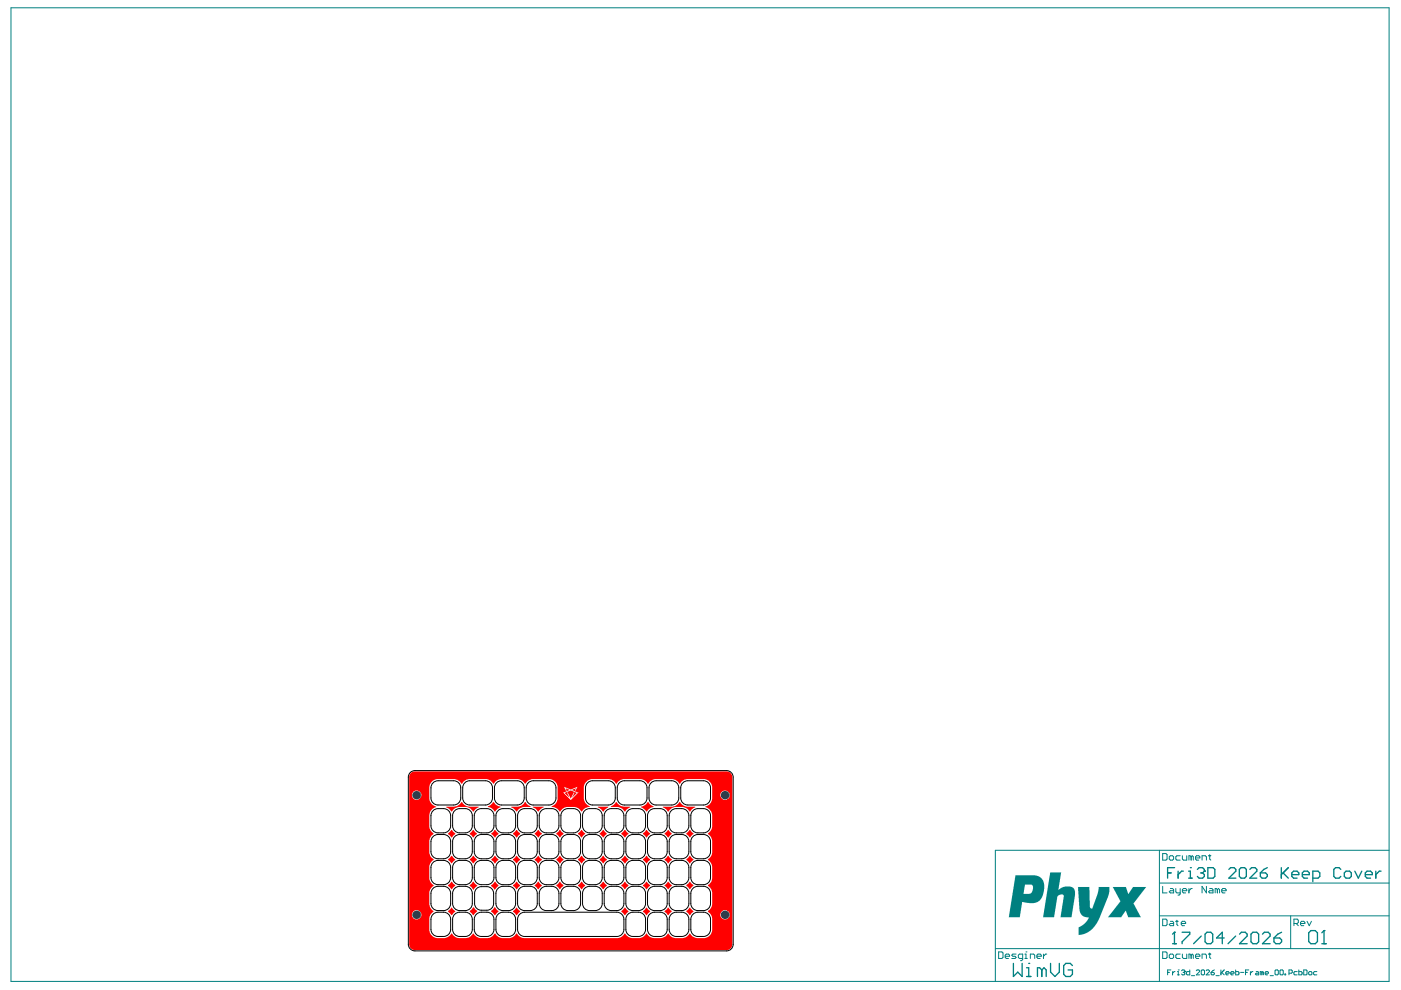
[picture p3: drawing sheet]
<svg xmlns="http://www.w3.org/2000/svg" width="297mm" height="210mm" viewBox="0 0 297 210" stroke-linecap="round" stroke-linejoin="round" font-family="sans-serif">
<g fill="#008080">
<path d="M222.7 185h2.3l-.6 3.7 .7-.5 .7-.2h1.3l.4 .2 .3 .4 .1 1.3-.7 4.6h-2.4l.7-4.3a.4 .4 0 0 0-.2-.6l-.7 .1-.4 .4-.7 4.4h-2.4z"/>
<path d="M228.5 188.1h2.5l.1 4.2 .3 .4 .2-.1 1.1-3.1 .2-1.4h2.3v1l-.3 1.3-1.9 4.6-.8 1.2-1 1.2-1 .5-.8 .3-.7 .1v-1.2a.49 .49 0 0 1 0-.5 .49 .49 0 0 1 .5-.2l1.2-1 .5-.9-1.3-.2-.6-.8z"/>
<path d="M235.9 188.1h2.8l.5 1.4 1-1.4h2.8l-2.5 3.2a.33 .33 0 0 0-.2 .3 .33 .33 0 0 0 .2 .3l1.4 2.6h-2.7l-.5-1.4-1 1.4h-2.8l2.4-3.2a.37 .37 0 0 0 .2-.3 .37 .37 0 0 0-.2-.3z"/>
<path d="M215.3 185.6h4.2l.8 .2 .6 .5 .4 .7v1.9l-.5 1.5-.8 .8-.8 .3-2.5-.3-.5 3.3h-2.3zM217.3 187.6l-.3 1.9 1.6-.1 .4-.7-.1-1-.2-.1z"/>
</g>
<g fill="none" stroke="#008080" stroke-width=".21">
<path d="M2.3 1.7h292.2v206.4h-292.2zM245.8 187.2h48.7M245.8 194.2h48.7M245.8 180.3v27.8M246.5 194.9h.7l.2 .2v.9l-.2 .3h-.7zM246.5 181h.7l.2 .2v.9l-.2 .3h-.7zM246.5 187.9v1.4h.9M247.9 181.7l.2-.3h.5l.2 .3v.4l-.2 .3h-.5l-.2-.3zM248.1 195.3h.5l.2 .3v.7h-.7l-.2-.3 .2-.2h.7M248.1 188.4h.5l.2 .2v.7h-.7l-.2-.2 .2-.2h.7M249.3 195.3h.5M249.3 188.4v.7l.2 .2h.7"/>
<path d="M249.5 195.1v.9l.3 .3M250.2 181.4h-.7l-.2 .3v.4l.2 .3h.7M250.2 188.4v1.1l-.4 .3M250.5 195.8h.9l-.3-.5h-.4l-.2 .3v.4l.2 .3h.4M250.7 181.4v.7l.2 .3h.7v-1M250.7 188.9h.9l-.2-.5h-.5l-.2 .2v.5l.2 .2h.5M252.1 188.4v.9M252.5 181.7l-.4-.3v1M252.5 181.7v.7M252.5 181.7l.3-.3 .2 .3v.7M252.8 188.4h-.3l-.4 .5M253.5 181.9h.9l-.2-.5h-.5l-.2 .3v.4l.2 .3h.5"/>
<path d="M254.9 182.4v-1h.7l.2 .3v.7M255.8 187.9v1.4l-.9-1.4v1.4M256.2 181.4h.5M256.5 188.4h.4l.3 .2v.7h-.7l-.3-.2 .3-.2h.7M256.5 181.2v.9l.2 .3M258.1 188.6l-.5-.2v.9M258.1 188.6v.7M258.1 188.6l.2-.2 .3 .2v.7M259 188.9h1l-.3-.5h-.4l-.3 .2v.5l.3 .2h.4M273.6 194.2v6.9M274.3 195.8h.7l.3-.2v-.5l-.3-.2h-.7v1.4M274.8 195.8l.5 .5"/>
<path d="M275.7 195.8h1l-.3-.5h-.4l-.3 .3v.4l.3 .3h.4M277.1 195.3l.5 1 .4-1M294.5 180.3h-83.5v27.8M211 201.1h83.5M211.7 201.8h.7l.3 .3v.9l-.3 .2h-.7zM213.1 202.8h.9l-.2-.5h-.4l-.3 .2v.5l.3 .2h.4M215.4 202.3h-.7l-.2 .2 .9 .5-.2 .2h-.7M216.8 203.2h-.7l-.2-.2v-.5l.2-.2h.7v1.1l-.4 .3M217.3 203.2h.5M217.3 202.3h.2v.9M217.5 201.8h.1M218.5 203.2v-.9h.6l.3 .2v.7"/>
<path d="M219.8 202.8h1l-.3-.5h-.4l-.3 .2v.5l.3 .2h.4M221.2 202.3v.9M221.9 202.3h-.2l-.5 .5M246.5 201.8h.7l.2 .3v.9l-.2 .2h-.7zM247.6 206.2h.3M247.9 202.5l.2-.2h.5l.2 .2v.5l-.2 .2h-.5l-.2-.2zM248.3 205.7h-.7v1M248.6 206v.7M249.1 206l-.5 .3M249.6 206h.2v.7M249.6 206.7h.4M249.8 205.7h.1"/>
<path d="M250.2 202.3h-.7l-.2 .2v.5l.2 .2h.7M250.5 205.8l.2-.1h.3l.2 .3M250.7 202.3v.7l.2 .2h.7v-.9M250.9 206.2h.1M251 206.2l.2 .1-.2 .4h-.3l-.2-.2M251.2 206h.1M251.2 206l-.2 .2M252.3 205.7v1h-.6l-.1-.2v-.3l.1-.2h.6M252.5 202.5l-.4-.2v.9M252.5 202.5v.7M252.5 202.5l.3-.2 .2 .2v.7M252.6 206.9h.7"/>
<path d="M253.5 202.8h.9l-.2-.5h-.5l-.2 .2v.5l.2 .2h.5M253.6 205.8l.2-.1h.4l.1 .1v.2l-.7 .7h.7M254.7 205.8l.2-.1h.3l.2 .1v.7l-.2 .2h-.3l-.2-.2zM254.9 203.2v-.9h.7l.2 .2v.7M255.7 205.8l.2-.1h.3l.2 .1v.2l-.7 .7h.7M256.2 202.3h.5M256.5 202.1v.9l.2 .2M256.8 206.2h.5l.2 .3-.2 .2h-.4l-.1-.2zM257.5 205.7l-.7 .5M257.8 206.9h.7M258.9 205.7v1M259 206.2l.6 .5"/>
<path d="M259.6 205.7l-.7 .6M259.9 206.3h.7l-.2-.3h-.3l-.2 .2v.3l.2 .2h.3M260.9 206.3h.7l-.1-.3h-.4l-.2 .2v.3l.2 .2h.4M262 205.7v1h.5l.2-.2v-.3l-.2-.2h-.5M263 206.2h.7M264.1 206.2h.3M264.8 205.7h-.7v1M265.1 206v.7M265.6 206l-.5 .3M266.3 206h.4l.2 .2v.5h-.6l-.1-.2 .1-.2h.6M267.6 206.2l-.4-.2v.7M267.6 206.2v.5"/>
<path d="M267.6 206.2l.1-.2 .2 .2v.5M268.2 206.3h.7l-.1-.3h-.4l-.2 .2v.3l.2 .2h.4M269.3 206.9h.7M270.3 205.8l.2-.1h.4l.1 .1v.7l-.1 .2h-.4l-.2-.2zM271.4 205.8l.2-.1h.3l.2 .1v.7l-.2 .2h-.3l-.2-.2zM272.4 206.5h.2v.2h-.2zM273.3 206.3h.5l.2-.1v-.4l-.2-.1h-.5v1M275 206h-.5l-.2 .2v.3l.2 .2h.5M275.4 205.7v1h.5l.2-.2v-.3l-.2-.2h-.5M276.4 205.7h.5l.2 .1v.7l-.2 .2h-.5zM277.5 206.2l.1-.2h.4l.2 .2v.3l-.2 .2h-.4l-.1-.2zM279.2 206h-.5l-.2 .2v.3l.2 .2h.5"/>
</g>
<g fill="none" stroke="#008080" stroke-width=".28">
<path d="M247.6 185.1h.7M249 197.7h.1M249 197.7v2.4M249 197.7l-.4 .4M249 184h-1.4v2.2M249.8 184.7v1.5M250.6 197.7h1.7v.4l-1.7 1.6v.4M250.9 184.7h-.4l-.7 .7M252 184.7h.4v1.5M252 186.2h.7M252.4 184h.1M253.9 184.3l.3-.3h.8l.3 .3v.4"/>
<path d="M254.6 185.1h.4M254.7 198.5l-1.6 1.6M255 185.1l.3 .3v.4l-.3 .4h-.8l-.3-.4M255.3 184.7h.1M255.3 184.7l-.3 .4M255.5 198.1l.4-.4h.8l.4 .4v1.6l-.4 .4h-.8l-.4-.4zM256.1 184h1.1l.4 .3v1.5l-.4 .4h-1.1zM259.6 198.9h-1.7l1.2-1.2v2.4M260.5 184.3l.4-.3h.8l.3 .3v.4l-1.5 1.5h1.5M262 198.5l-1.6 1.6M262.8 184.3l.3-.3h.8l.3 .3v1.5l-.3 .4h-.8l-.3-.4zM262.8 198.1l.4-.4h.8l.4 .4v.4l-1.6 1.6h1.6"/>
<path d="M265 184.3l.4-.3h.7l.4 .3v.4l-1.5 1.5h1.5M265.2 198.1l.4-.4h.9l.4 .4v1.6l-.4 .4h-.9l-.4-.4zM267.2 185.1h1.1l.4 .3v.4l-.4 .4h-.7l-.4-.4zM267.7 198.1l.4-.4h.8l.4 .4v.4l-1.6 1.6h1.6M268.7 184l-.7 .3-.8 .8M270.1 198.9h1.2l.4 .4v.4l-.4 .4h-.8l-.4-.4zM271.7 184v2.2M271.7 197.7l-.8 .4-.8 .8M272 185.1l1.1 1.1M273.1 184l-1.4 1.4M273.9 185.4h1.5v-.3l-.4-.4h-.7l-.4 .4v.7l.4 .4h.7M276.1 185.4h1.5v-.3l-.4-.4h-.7l-.4 .4v.7l.4 .4h.7"/>
<path d="M277.5 197.8l.4-.5h1l.4 .5v1.8l-.4 .5h-1l-.4-.5zM278.3 186.2h1.2l.3-.4v-.7l-.3-.4h-1.2v2.2M280.7 197.3h.1M280.7 197.3v2.8M280.7 197.3l-.4 .5M284.3 184.3l-.4-.3h-.7l-.4 .3v1.5l.4 .4h.7l.4-.4M285 185.1l.4-.4h.7l.4 .4v.7l-.4 .4h-.7l-.4-.4zM287.2 184.7l.8 1.5 .7-1.5M289.5 185.4h1.5v-.3l-.4-.4h-.8l-.3 .4v.7l.3 .4h.8M291.7 184.7v1.5M292.8 184.7h-.4l-.7 .7M214.9 204.3v2.7l.9-.9 .9 .9v-2.7"/>
<path d="M217.6 207h1M217.6 205.2h.5v1.8M218.1 204.3h.1M220.9 205.7l-.5-.5h-.4v1.8M220.9 205.7v1.3M220.9 205.7l.5-.5 .4 .5v1.3M222.7 204.3v1.8l1 .9 .9-.9v-1.8M227.4 204.7l-.5-.4h-.9l-.5 .4v1.9l.5 .4h.9l.5-.4v-.9h-.9M248.6 200.1h.8M280.3 200.1h.9"/>
</g>
<g fill="#f00">
<path d="M95.7 192.5l.8 .7-.7 .8-.8-.7z"/>
<path d="M100.3 192.4l.9 .8-.8 .8-.8-.7z"/>
<path d="M104.8 192.4l.9 .8-.7 .8-.9-.8z"/>
<path d="M95.7 187l.8 .7-.7 .8-.8-.7z"/>
<path d="M104.1 187.7l.9-.8 .7 .9-.9 .8z"/>
<path d="M100.3 187l.9 .7-.7 .9-.9-.8z"/>
<path d="M109.4 192.5l.9 .7-.7 .8-.8-.7z"/>
<path d="M109.4 187l.9 .7-.7 .8-.8-.7z"/>
<path d="M114 187l.9 .7-.8 .8-.7-.7z"/>
<path d="M109.4 181.5l.9 .7-.7 .8-.8-.7z"/>
<path d="M118.6 181.5l.9 .7-.8 .8-.8-.7z"/>
<path d="M114 181.5l.9 .7-.8 .8-.7-.7z"/>
<path d="M95.7 181.5l.8 .7-.7 .8-.8-.7z"/>
<path d="M100.3 181.5l.8 .7-.7 .8-.8-.7z"/>
<path d="M104.9 176l.8 .7-.7 .9-.8-.8z"/>
<path d="M94.6 171h2.1l.6-.4 .6-.5 .5 .5 .6 .4h2.5v.2l-.6 .3-.6 .6-.5-.6-.6-.3-2-.1-.6 .2-.9 .8-.5-.6-.6-.3z"/>
<path d="M100.3 176l.8 .7-.7 .9-.8-.8z"/>
<path d="M95.7 176l.8 .7-.7 .9-.8-.8z"/>
<path d="M104.9 181.5l.8 .7-.7 .8-.8-.7z"/>
<path d="M118.6 176l.9 .7-.8 .9-.8-.8z"/>
<path d="M109.4 176l.9 .7-.7 .9-.8-.8z"/>
<path d="M108.4 171h1.8l.6-.4 .5-.5 .6 .5 .6 .4v.1h-1.3a1.86 1.86 0 0 0-1.6 .9l-1.2-.8z"/>
<path d="M103.5 171l.6-.4 .5-.5 .6 .5 .9 .4v.2l-.6 .3-.6 .6-.5-.6-1-.4z"/>
<path d="M114 176l.9 .7-.8 .9-.7-.8z"/>
<path d="M113 171h2.2l.1 .2-.6 .3-.6 .6-.5-.6-.6-.3z"/>
<path d="M123.2 187l.9 .7-.8 .8-.8-.7z"/>
<path d="M132.4 187l.8 .7-.7 .8-.8-.7z"/>
<path d="M127.8 187l.9 .7-.8 .8-.8-.7z"/>
<path d="M118.6 187l.9 .7-.8 .8-.8-.7z"/>
<path d="M132.4 181.5l.8 .7-.7 .8-.8-.7z"/>
<path d="M127.8 181.5l.9 .7-.8 .8-.8-.7z"/>
<path d="M137 192.5l.8 .7-.7 .8-.8-.7z"/>
<path d="M146.2 192.5l.8 .7-.7 .8-.8-.7z"/>
<path d="M141.6 192.5l.8 .7-.7 .8-.8-.7z"/>
<path d="M132.4 192.5l.8 .7-.7 .8-.8-.7z"/>
<path d="M137 187l.8 .7-.7 .8-.8-.7z"/>
<path d="M146.2 187l.8 .7-.7 .8-.8-.7z"/>
<path d="M141.6 187l.8 .7-.7 .8-.8-.7z"/>
<path d="M123.2 181.5l.9 .7-.8 .8-.8-.7z"/>
<path d="M127.8 176l.9 .7-.8 .9-.8-.8z"/>
<path d="M132.4 176l.8 .7-.7 .9-.8-.8z"/>
<path d="M123.2 176l.9 .7-.8 .9-.8-.8z"/>
<path d="M126.8 171h2.2l-1.1 1.1-.6-.6-.5-.3z"/>
<path d="M137 176l.8 .7-.7 .9-.8-.8z"/>
<path d="M129.5 171l.6-.4 .6-.5 .5 .5 .6 .4h1.8v.2l-1.2 .8a1.86 1.86 0 0 0-1.6-.9h-1.3z"/>
<path d="M137 181.5l.8 .7-.7 .8-.8-.7z"/>
<path d="M146.2 181.5l.8 .7-.7 .8-.8-.7z"/>
<path d="M141.6 181.5l.8 .7-.7 .8-.8-.7z"/>
<path d="M140.5 171h2.4l.7-.4 .5-.5 .6 .5 .6 .4h2.1v.2l-.6 .3-.6 .6-.5-.6-.6-.3-1.9-.1-.7 .2-.9 .8-.5-.6-.6-.3z"/>
<path d="M135.9 171l.7-.2 .8-.7 1.2 1-.7 .2-.8 .8z"/>
<path d="M146.2 176l.8 .7-.7 .9-.8-.8z"/>
<path d="M141.6 176l.8 .7-.7 .9-.8-.8z"/>
<path d="M118.9 166.5h4.2v1.4l-.5 .2-1.4-.6 .9-.4-.2 .5 .1 .1 .4-.9-1.4 .6-1.4-.6 .4 .9 .1-.1-.2-.5 .9 .4-1.4 .6-.5-.2z"/>
<path d="M119.7 168.1l1.3-.5 1.3 .5-1 1.1 .5-1.1-.1-.1-.7 1.3-.6-1.3-.2 .1 .6 1.1z"/>
<path d="M118.9 167.9l.5 .2 1.6 1.5 1.6-1.5 .5-.2v2.1h-4.2z"/>
<path d="M87 164l.8-.4h66.3a1.2 1.2 0 0 1 1.2 1.2v35.4a1.2 1.2 0 0 1-1.2 1.2h-66.1a1.2 1.2 0 0 1-1.2-1.2v-35.5zM91.5 165.8l-.5 1v2.6a1.84 1.84 0 0 0 1.5 1.6l-.2 .2a1.84 1.84 0 0 0-1.3 1.7l.1 2.7 .8 1.2a1.84 1.84 0 0 0-.9 1.6l.1 2.7 .8 1.2a1.84 1.84 0 0 0-.9 1.6l.1 2.7 .8 1.2a1.84 1.84 0 0 0-.9 1.6l.1 2.7 .8 1.2a1.84 1.84 0 0 0-.9 1.6v2.4a1.86 1.86 0 0 0 1.7 1.6l1.9-.1 .6-.3 .5-.6 .9 .8 .7 .2 1.9-.1 .6-.3 .5-.6 .8 .8 .7 .2 2-.1 .6-.3 .6-.6 .5 .6 .6 .3 1.7 .1a1.86 1.86 0 0 0 1.6-.9h.2l.7 .7 .8 .2h19.8l.8-.2 .8-.8 .5 .6 .6 .3 1.8 .1a1.86 1.86 0 0 0 1.6-.9h.2l.7 .7 .7 .2 1.9-.1 .6-.3 .5-.6 .9 .8 .7 .2 1.9-.1 .6-.3 .5-.6 .6 .6 .7 .3h2.2a1.84 1.84 0 0 0 1.3-1.7l-.1-2.7-.8-1.2a1.84 1.84 0 0 0 .9-1.6l-.1-2.7-.8-1.2a1.84 1.84 0 0 0 .9-1.6l-.1-2.7-.8-1.2a1.84 1.84 0 0 0 .9-1.6l-.1-2.7-.8-1.2a1.84 1.84 0 0 0 .9-1.6v-2.4a1.84 1.84 0 0 0-1.5-1.6l.2-.1a1.84 1.84 0 0 0 1.3-1.8v-2.4a1.85 1.85 0 0 0-1.9-1.6h-3.5l-.7 .2-.7 .7h-.2a1.86 1.86 0 0 0-1.6-.9h-3.5l-.7 .2-.7 .7h-.2a1.86 1.86 0 0 0-1.6-.9h-3.6l-.6 .2-.8 .7h-.1a1.86 1.86 0 0 0-1.6-.9h-3.6a1.85 1.85 0 0 0-1.6 1.8v2.4a1.87 1.87 0 0 0 1.3 1.6v.1l-1 .2-.8 .8-.8-.8-.8-.2-1.8 .1-1.3 .8a1.86 1.86 0 0 0-1.6-.9v-.1a1.84 1.84 0 0 0 1.2-1.8v-2.2a1.85 1.85 0 0 0-1.6-1.8h-3.8l-.6 .2-.8 .7h-.1a1.86 1.86 0 0 0-1.7-.9h-3.5l-.7 .2-.7 .7h-.2a1.86 1.86 0 0 0-1.6-.9h-3.5l-.7 .2-.7 .7h-.2a1.86 1.86 0 0 0-1.6-.9h-3.5l-.7 .2zM152.7 168.6a1 1 0 0 0 2 0 1 1 0 0 0-2 0zM87.3 168.6a1 1 0 0 0 2 0 1 1 0 0 0-2 0zM118.8 166.4v3.7h4.4v-3.7zM152.7 194a1 1 0 0 0 2 0 1 1 0 0 0-2 0zM87.3 194a1 1 0 0 0 2 0 1 1 0 0 0-2 0z"/>
</g>
<g fill="#f00">
<path d="M118.6 166.2h.7v4.1h-.7z" fill-rule="evenodd"/>
<path d="M118.7 169.8h4.7v.5h-4.7z" fill-rule="evenodd"/>
<path d="M122.7 166.2h.7v4.1h-.7z" fill-rule="evenodd"/>
<path d="M118.6 166.2h4.8v.5h-4.8z" fill-rule="evenodd"/>
</g>
<circle cx="88.3" cy="194" r=".87" fill="#808080"/>
<circle cx="88.3" cy="194" r=".87" fill="#1f4769"/>
<circle cx="88.3" cy="168.6" r=".87" fill="#808080"/>
<circle cx="88.3" cy="168.6" r=".87" fill="#1f4769"/>
<circle cx="153.7" cy="194" r=".87" fill="#808080"/>
<circle cx="153.7" cy="194" r=".87" fill="#1f4769"/>
<circle cx="153.7" cy="168.6" r=".87" fill="#808080"/>
<circle cx="153.7" cy="168.6" r=".87" fill="#1f4769"/>
<g fill="none" stroke="#000" stroke-width=".21">
<path d="M86.8 164l.7-.5 .5-.1h66.1a1.39 1.39 0 0 1 1.3 1.4v35.4a1.39 1.39 0 0 1-1.3 1.4h-66.1a1.39 1.39 0 0 1-1.4-1.4v-35.4zM91.7 177.5a2.73 2.73 0 0 1 3.6 0 5.2 5.2 0 0 1 .2 3.6 2.28 2.28 0 0 1-3.1 .9 1.5 1.5 0 0 1-1-1.4v-2.2zM91.7 172.1a2.73 2.73 0 0 1 3.6 0 5.2 5.2 0 0 1 .2 3.5 2.28 2.28 0 0 1-3.1 .9 1.5 1.5 0 0 1-1-1.4v-2.2zM91.7 166.1l.7-.5 .5-.1h3.3a1.49 1.49 0 0 1 1.5 1.5v2.2a1.49 1.49 0 0 1-1.5 1.5h-3.3a1.5 1.5 0 0 1-1.5-1.5v-2.2zM96.3 177.5a2.73 2.73 0 0 1 3.5 0 5.2 5.2 0 0 1 .3 3.6 2.28 2.28 0 0 1-3.1 .9 1.5 1.5 0 0 1-1-1.4v-2.2zM96.3 172.1a2.73 2.73 0 0 1 3.5 0 5.2 5.2 0 0 1 .3 3.5 2.28 2.28 0 0 1-3.1 .9 1.5 1.5 0 0 1-1-1.4v-2.2zM98.4 166.1l.7-.5 .5-.1h3.3a1.49 1.49 0 0 1 1.5 1.5v2.2a1.49 1.49 0 0 1-1.5 1.5h-3.3a1.49 1.49 0 0 1-1.5-1.5v-2.2zM100.8 177.5a2.73 2.73 0 0 1 3.6 0 5.2 5.2 0 0 1 .3 3.6 2.28 2.28 0 0 1-3.1 .9 1.5 1.5 0 0 1-1-1.4v-2.2zM100.8 172.1a2.73 2.73 0 0 1 3.6 0 5.2 5.2 0 0 1 .3 3.5 2.28 2.28 0 0 1-3.1 .9 1.5 1.5 0 0 1-1-1.4v-2.2zM105.1 166.1l.8-.5 .4-.1h3.3a1.5 1.5 0 0 1 1.5 1.5v2.2a1.49 1.49 0 0 1-1.5 1.5h-3.3a1.49 1.49 0 0 1-1.5-1.5v-2.2zM105.4 177.5a2.73 2.73 0 0 1 3.6 0 5.2 5.2 0 0 1 .2 3.6 2.28 2.28 0 0 1-3 .9 1.5 1.5 0 0 1-1.1-1.4v-2.2zM105.4 172.1a2.73 2.73 0 0 1 3.6 0 5.2 5.2 0 0 1 .2 3.5 2.28 2.28 0 0 1-3 .9 1.5 1.5 0 0 1-1.1-1.4v-2.2z"/>
<path d="M110 172.1a2.73 2.73 0 0 1 3.6 0 5.2 5.2 0 0 1 .2 3.5 2.28 2.28 0 0 1-3 .9 1.5 1.5 0 0 1-1.1-1.4v-2.2zM110 177.5a2.73 2.73 0 0 1 3.6 0 5.2 5.2 0 0 1 .2 3.6 2.28 2.28 0 0 1-3 .9 1.5 1.5 0 0 1-1.1-1.4v-2.2zM112.2 165.8l.9-.3h3.3a1.5 1.5 0 0 1 1.5 1.5v2.2a1.5 1.5 0 0 1-1.5 1.5h-3.3a1.5 1.5 0 0 1-1.5-1.5v-2.6zM114.6 177.5a2.73 2.73 0 0 1 3.6 0 5.2 5.2 0 0 1 .2 3.6 2.28 2.28 0 0 1-3 .9 1.5 1.5 0 0 1-1.1-1.4v-2.2zM114.6 172.1a2.73 2.73 0 0 1 3.6 0 5.2 5.2 0 0 1 .2 3.5 2.28 2.28 0 0 1-3 .9 1.5 1.5 0 0 1-1.1-1.4v-2.2zM119.2 172.1a2.73 2.73 0 0 1 3.6 0 5.2 5.2 0 0 1 .2 3.5 2.28 2.28 0 0 1-3.1 .9 1.5 1.5 0 0 1-1-1.4v-2.2zM119.2 177.5a2.73 2.73 0 0 1 3.6 0 5.2 5.2 0 0 1 .2 3.6 2.28 2.28 0 0 1-3.1 .9 1.5 1.5 0 0 1-1-1.4v-2.2zM123.8 172.1a2.73 2.73 0 0 1 3.6 0 5.2 5.2 0 0 1 .2 3.5 2.28 2.28 0 0 1-3.1 .9 1.5 1.5 0 0 1-1-1.4v-2.2zM123.8 177.5a2.73 2.73 0 0 1 3.6 0 5.2 5.2 0 0 1 .2 3.6 2.28 2.28 0 0 1-3.1 .9 1.5 1.5 0 0 1-1-1.4v-2.2zM124.4 166.1a1.49 1.49 0 0 1 1.2-.6h3.4a1.49 1.49 0 0 1 1.5 1.5v2.2a1.49 1.49 0 0 1-1.5 1.5h-3.4a1.49 1.49 0 0 1-1.5-1.5v-2.2zM128.4 177.5a2.73 2.73 0 0 1 3.6 0 5.2 5.2 0 0 1 .2 3.6 2.28 2.28 0 0 1-3.1 .9 1.5 1.5 0 0 1-1-1.4v-2.2zM128.4 172.1a2.73 2.73 0 0 1 3.6 0 5.2 5.2 0 0 1 .2 3.5 2.28 2.28 0 0 1-3.1 .9 1.5 1.5 0 0 1-1-1.4v-2.2z"/>
<path d="M131.2 166.1l.7-.5 .5-.1h3.3a1.5 1.5 0 0 1 1.5 1.5v2.2a1.49 1.49 0 0 1-1.5 1.5h-3.3a1.49 1.49 0 0 1-1.5-1.5v-2.2zM133 177.5a2.73 2.73 0 0 1 3.6 0 5.2 5.2 0 0 1 .2 3.6 2.28 2.28 0 0 1-3.1 .9 1.5 1.5 0 0 1-1-1.4v-2.2zM133 172.1a2.73 2.73 0 0 1 3.6 0 5.2 5.2 0 0 1 .2 3.5 2.28 2.28 0 0 1-3.1 .9 1.5 1.5 0 0 1-1-1.4v-2.2zM137.6 177.5a2.73 2.73 0 0 1 3.6 0 5.2 5.2 0 0 1 .2 3.6 2.28 2.28 0 0 1-3.1 .9 1.5 1.5 0 0 1-1-1.4v-2.2zM137.6 172.1a2.73 2.73 0 0 1 3.6 0 5.2 5.2 0 0 1 .2 3.5 2.28 2.28 0 0 1-3.1 .9 1.5 1.5 0 0 1-1-1.4v-2.2zM137.9 166.1l.7-.5 .5-.1h3.3a1.49 1.49 0 0 1 1.5 1.5v2.2a1.49 1.49 0 0 1-1.5 1.5h-3.3a1.5 1.5 0 0 1-1.5-1.5v-2.2zM142.2 177.5a2.73 2.73 0 0 1 3.6 0 5.2 5.2 0 0 1 .2 3.6 2.28 2.28 0 0 1-3.1 .9 1.5 1.5 0 0 1-1-1.4v-2.2zM142.2 172.1a2.73 2.73 0 0 1 3.6 0 5.2 5.2 0 0 1 .2 3.5 2.28 2.28 0 0 1-3.1 .9 1.5 1.5 0 0 1-1-1.4v-2.2zM144.6 166.1l.8-.5 .4-.1h3.3a1.49 1.49 0 0 1 1.5 1.5v2.2a1.49 1.49 0 0 1-1.5 1.5h-3.3a1.49 1.49 0 0 1-1.5-1.5v-2.2zM146.8 172.1a2.73 2.73 0 0 1 3.6 0 5.2 5.2 0 0 1 .2 3.5 2.28 2.28 0 0 1-3.1 .9 1.5 1.5 0 0 1-1-1.4v-2.2zM146.8 177.5a2.73 2.73 0 0 1 3.6 0 5.2 5.2 0 0 1 .2 3.6 2.28 2.28 0 0 1-3.1 .9 1.5 1.5 0 0 1-1-1.4v-2.2zM91.7 183a2.73 2.73 0 0 1 3.6 0 5.2 5.2 0 0 1 .2 3.5 2.28 2.28 0 0 1-3.1 1 1.5 1.5 0 0 1-1-1.4v-2.2z"/>
<path d="M91.7 194a2.73 2.73 0 0 1 3.6 0 5.2 5.2 0 0 1 .2 3.5 2.28 2.28 0 0 1-3.1 1 1.5 1.5 0 0 1-1-1.4v-2.2zM91.7 188.5a2.73 2.73 0 0 1 3.6 0 5.2 5.2 0 0 1 .2 3.5 2.28 2.28 0 0 1-3.1 1 1.5 1.5 0 0 1-1-1.4v-2.2zM96.3 183a2.73 2.73 0 0 1 3.5 0 5.2 5.2 0 0 1 .3 3.5 2.28 2.28 0 0 1-3.1 1 1.5 1.5 0 0 1-1-1.4v-2.2zM96.3 194a2.73 2.73 0 0 1 3.5 0 5.2 5.2 0 0 1 .3 3.5 2.28 2.28 0 0 1-3.1 1 1.5 1.5 0 0 1-1-1.4v-2.2zM96.3 188.5a2.73 2.73 0 0 1 3.5 0 5.2 5.2 0 0 1 .3 3.5 2.28 2.28 0 0 1-3.1 1 1.5 1.5 0 0 1-1-1.4v-2.2zM100.8 183a2.73 2.73 0 0 1 3.6 0 5.2 5.2 0 0 1 .3 3.5 2.28 2.28 0 0 1-3.1 1 1.5 1.5 0 0 1-1-1.4v-2.2zM100.8 194a2.73 2.73 0 0 1 3.6 0 5.2 5.2 0 0 1 .3 3.5 2.28 2.28 0 0 1-3.1 1 1.5 1.5 0 0 1-1-1.4v-2.2zM100.9 188.6a2.66 2.66 0 0 1 3.5 0 5.1 5.1 0 0 1 .2 3.4 2.21 2.21 0 0 1-3 .9 1.43 1.43 0 0 1-1-1.3v-2.2zM105.4 183a2.73 2.73 0 0 1 3.6 0 5.2 5.2 0 0 1 .2 3.5 2.28 2.28 0 0 1-3 1 1.5 1.5 0 0 1-1.1-1.4v-2.2zM105.4 194a2.73 2.73 0 0 1 3.6 0 5.2 5.2 0 0 1 .2 3.5 2.28 2.28 0 0 1-3 1 1.5 1.5 0 0 1-1.1-1.4v-2.2zM105.4 188.5a2.73 2.73 0 0 1 3.6 0 5.2 5.2 0 0 1 .2 3.5 2.28 2.28 0 0 1-3 1 1.5 1.5 0 0 1-1.1-1.4v-2.2zM110 183a2.73 2.73 0 0 1 3.6 0 5.2 5.2 0 0 1 .2 3.5 2.28 2.28 0 0 1-3 1 1.5 1.5 0 0 1-1.1-1.4v-2.2z"/>
<path d="M110 194l.8-.5 .4-.1h19.6a1.5 1.5 0 0 1 1.5 1.5v2.2a1.49 1.49 0 0 1-1.5 1.5h-19.6a1.5 1.5 0 0 1-1.5-1.5v-2.2zM110 188.5a2.73 2.73 0 0 1 3.6 0 5.2 5.2 0 0 1 .2 3.5 2.28 2.28 0 0 1-3 1 1.5 1.5 0 0 1-1.1-1.4v-2.2zM114.6 183a2.73 2.73 0 0 1 3.6 0 5.2 5.2 0 0 1 .2 3.5 2.28 2.28 0 0 1-3 1 1.5 1.5 0 0 1-1.1-1.4v-2.2zM114.6 188.5a2.73 2.73 0 0 1 3.6 0 5.2 5.2 0 0 1 .2 3.5 2.28 2.28 0 0 1-3 1 1.5 1.5 0 0 1-1.1-1.4v-2.2zM119.2 183a2.73 2.73 0 0 1 3.6 0 5.2 5.2 0 0 1 .2 3.5 2.28 2.28 0 0 1-3.1 1 1.5 1.5 0 0 1-1-1.4v-2.2zM119.2 188.5a2.73 2.73 0 0 1 3.6 0 5.2 5.2 0 0 1 .2 3.5 2.28 2.28 0 0 1-3.1 1 1.5 1.5 0 0 1-1-1.4v-2.2zM123.8 183a2.73 2.73 0 0 1 3.6 0 5.2 5.2 0 0 1 .2 3.5 2.28 2.28 0 0 1-3.1 1 1.5 1.5 0 0 1-1-1.4v-2.2zM123.8 188.5a2.73 2.73 0 0 1 3.6 0 5.2 5.2 0 0 1 .2 3.5 2.28 2.28 0 0 1-3.1 1 1.5 1.5 0 0 1-1-1.4v-2.2zM128.4 183a2.73 2.73 0 0 1 3.6 0 5.2 5.2 0 0 1 .2 3.5 2.28 2.28 0 0 1-3.1 1 1.5 1.5 0 0 1-1-1.4v-2.2zM128.4 188.5a2.73 2.73 0 0 1 3.6 0 5.2 5.2 0 0 1 .2 3.5 2.28 2.28 0 0 1-3.1 1 1.5 1.5 0 0 1-1-1.4v-2.2zM133 183a2.73 2.73 0 0 1 3.6 0 5.2 5.2 0 0 1 .2 3.5 2.28 2.28 0 0 1-3.1 1 1.5 1.5 0 0 1-1-1.4v-2.2zM133 188.5a2.73 2.73 0 0 1 3.6 0 5.2 5.2 0 0 1 .2 3.5 2.28 2.28 0 0 1-3.1 1 1.5 1.5 0 0 1-1-1.4v-2.2z"/>
<path d="M133 194a2.73 2.73 0 0 1 3.6 0 5.2 5.2 0 0 1 .2 3.5 2.28 2.28 0 0 1-3.1 1 1.5 1.5 0 0 1-1-1.4v-2.2zM137.6 194a2.73 2.73 0 0 1 3.6 0 5.2 5.2 0 0 1 .2 3.5 2.28 2.28 0 0 1-3.1 1 1.5 1.5 0 0 1-1-1.4v-2.2zM137.6 188.5a2.73 2.73 0 0 1 3.6 0 5.2 5.2 0 0 1 .2 3.5 2.28 2.28 0 0 1-3.1 1 1.5 1.5 0 0 1-1-1.4v-2.2zM137.6 183a2.73 2.73 0 0 1 3.6 0 5.2 5.2 0 0 1 .2 3.5 2.28 2.28 0 0 1-3.1 1 1.5 1.5 0 0 1-1-1.4v-2.2zM142.2 194a2.73 2.73 0 0 1 3.6 0 5.2 5.2 0 0 1 .2 3.5 2.28 2.28 0 0 1-3.1 1 1.5 1.5 0 0 1-1-1.4v-2.2zM142.2 188.5a2.73 2.73 0 0 1 3.6 0 5.2 5.2 0 0 1 .2 3.5 2.28 2.28 0 0 1-3.1 1 1.5 1.5 0 0 1-1-1.4v-2.2zM142.2 183a2.73 2.73 0 0 1 3.6 0 5.2 5.2 0 0 1 .2 3.5 2.28 2.28 0 0 1-3.1 1 1.5 1.5 0 0 1-1-1.4v-2.2zM146.8 188.5a2.73 2.73 0 0 1 3.6 0 5.2 5.2 0 0 1 .2 3.5 2.28 2.28 0 0 1-3.1 1 1.5 1.5 0 0 1-1-1.4v-2.2zM146.8 183a2.73 2.73 0 0 1 3.6 0 5.2 5.2 0 0 1 .2 3.5 2.28 2.28 0 0 1-3.1 1 1.5 1.5 0 0 1-1-1.4v-2.2zM146.8 194a2.73 2.73 0 0 1 3.6 0 5.2 5.2 0 0 1 .2 3.5 2.28 2.28 0 0 1-3.1 1 1.5 1.5 0 0 1-1-1.4v-2.2z"/>
</g>
</svg>
